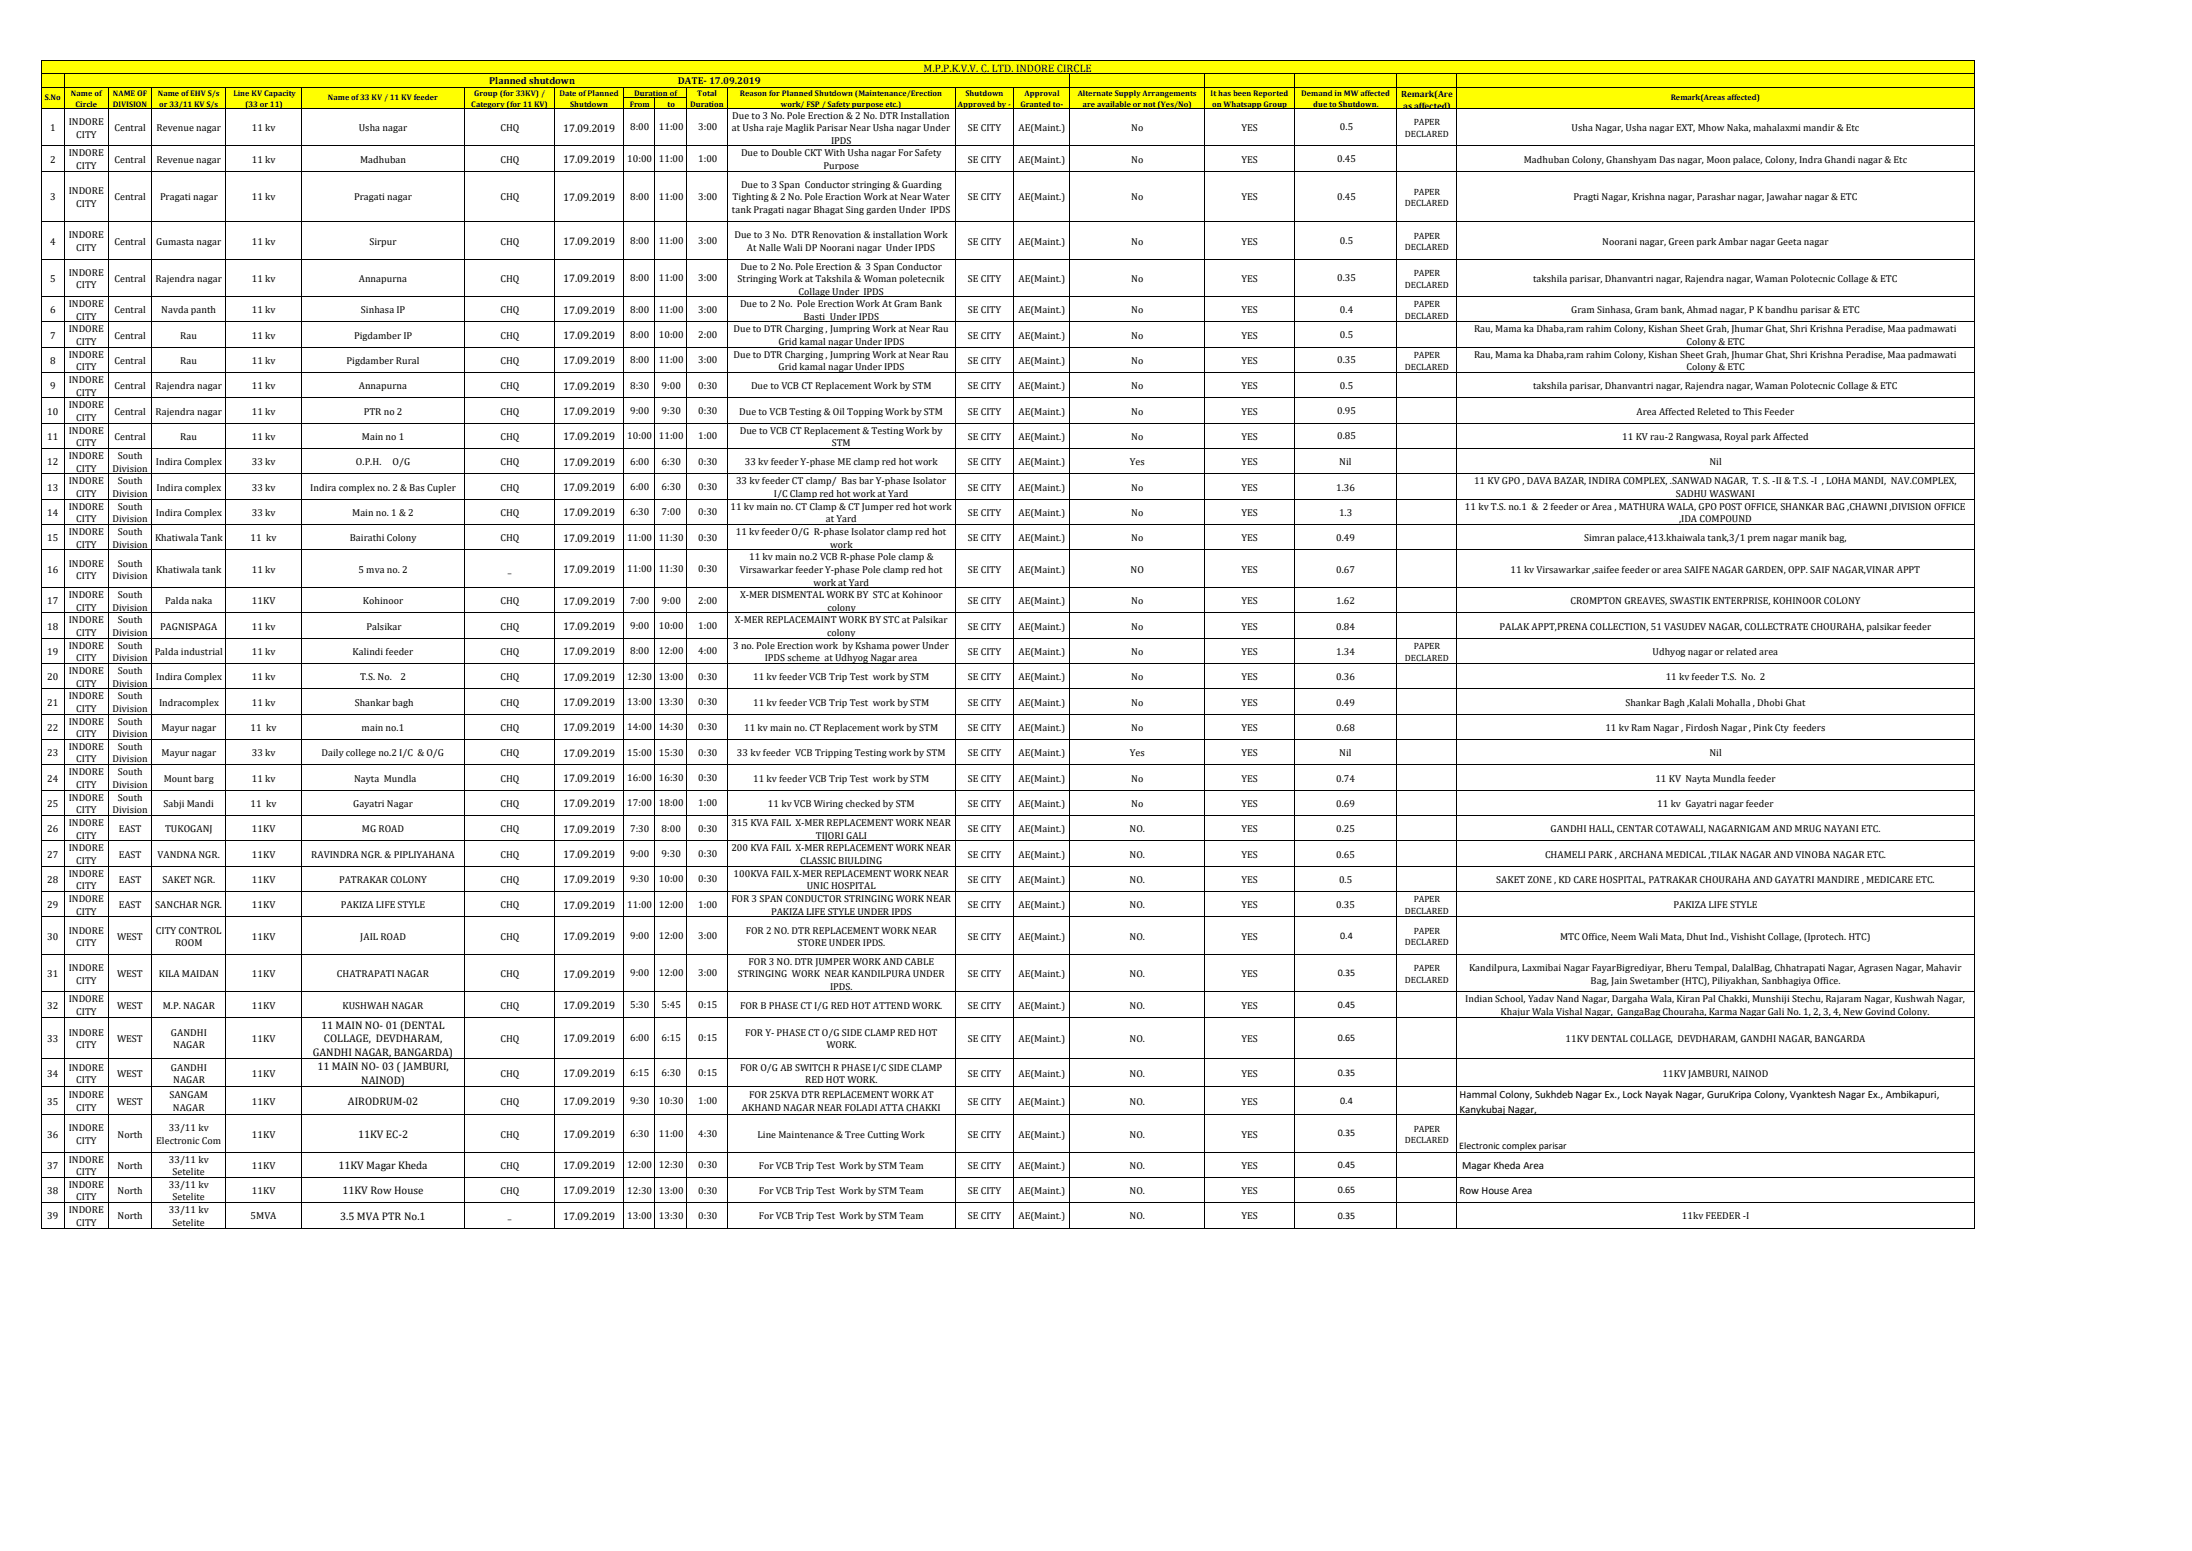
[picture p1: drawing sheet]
<svg xmlns="http://www.w3.org/2000/svg" width="297mm" height="210mm" viewBox="0 0 297 210" stroke-linecap="round" stroke-linejoin="round" font-family="sans-serif">
<defs><g id="words">
<g font-size="1.5">
<text x="125.1" y="9.7">M.P.P.K.V.V. C. LTD. INDORE CIRCLE</text>
<text x="76.3" y="17.8">17.09.2019</text>
<text x="76.3" y="22.1">17.09.2019</text>
<text x="76.3" y="27.2">17.09.2019</text>
<text x="76.3" y="33.1">17.09.2019</text>
<text x="76.3" y="38.2">17.09.2019</text>
<text x="76.3" y="42.5">17.09.2019</text>
<text x="76.3" y="45.9">17.09.2019</text>
<text x="76.3" y="49.3">17.09.2019</text>
<text x="76.3" y="52.8">17.09.2019</text>
<text x="76.3" y="56.2">17.09.2019</text>
<text x="76.3" y="59.6">17.09.2019</text>
<text x="76.3" y="63">17.09.2019</text>
<text x="76.3" y="66.5">17.09.2019</text>
<text x="76.3" y="69.9">17.09.2019</text>
<text x="76.3" y="73.3">17.09.2019</text>
<text x="76.3" y="77.6">17.09.2019</text>
<text x="76.3" y="81.8">17.09.2019</text>
<text x="76.3" y="85.3">17.09.2019</text>
<text x="76.3" y="88.7">17.09.2019</text>
<text x="76.3" y="92.1">17.09.2019</text>
<text x="76.3" y="95.6">17.09.2019</text>
<text x="76.3" y="99">17.09.2019</text>
<text x="76.3" y="102.4">17.09.2019</text>
<text x="76.3" y="105.9">17.09.2019</text>
<text x="76.3" y="109.3">17.09.2019</text>
<text x="76.3" y="112.7">17.09.2019</text>
<text x="76.3" y="116.1">17.09.2019</text>
<text x="76.3" y="119.6">17.09.2019</text>
<text x="76.3" y="123">17.09.2019</text>
<text x="76.3" y="127.3">17.09.2019</text>
<text x="76.3" y="132.4">17.09.2019</text>
<text x="76.3" y="136.6">17.09.2019</text>
<text x="42.4" y="143">GANDHI NAGAR, BANGARDA)</text>
<text x="43.5" y="139.3">11 MAIN NO- 01 (DENTAL</text>
<text x="43.9" y="141.1">COLLAGE, DEVDHARAM,</text>
<text x="76.3" y="141.1">17.09.2019</text>
<text x="43" y="144.9">11 MAIN NO- 03 ( JAMBURI,</text>
<text x="47.1" y="149.6">AIRODRUM-02</text>
<text x="48.9" y="146.8">NAINOD)</text>
<text x="76.3" y="145.8">17.09.2019</text>
<text x="76.3" y="149.6">17.09.2019</text>
<text x="197.7" y="148.7">Hammal Colony, Sukhdeb Nagar Ex., Lock Nayak Nagar, GuruKripa Colony, Vyanktesh Nagar Ex., Ambikapuri,</text>
<text x="48.5" y="154">11KV EC-2</text>
<text x="76.3" y="154">17.09.2019</text>
<text x="197.7" y="150.7">Kanykubaj Nagar,</text>
<text x="45.8" y="158.3">11KV Magar Kheda</text>
<text x="46.4" y="161.7">11KV Row House</text>
<text x="76.3" y="158.3">17.09.2019</text>
<text x="76.3" y="161.7">17.09.2019</text>
<text x="197.7" y="161.7">Row House Area</text>
<text x="198.1" y="158.3">Magar Kheda Area</text>
<text x="46.1" y="165.1">3.5 MVA PTR No.1</text>
<text x="76.3" y="165.1">17.09.2019</text>
</g>
<g font-size="1.4">
<text x="66.3" y="11.4">Planned shutdown</text>
<text x="91.8" y="11.4">DATE- 17.09.2019</text>
<text x="6.8" y="17.8">1</text>
<text x="9.3" y="16.9">INDORE</text>
<text x="15.5" y="17.8">Central</text>
<text x="21.2" y="17.8">Revenue nagar</text>
<text x="34.1" y="17.8">11 kv</text>
<text x="48.6" y="17.8">Usha nagar</text>
<text x="67.8" y="17.8">CHQ</text>
<text x="85.4" y="17.7">8:00</text>
<text x="89.2" y="17.7">11:00</text>
<text x="94.6" y="17.7">3:00</text>
<text x="99.2" y="17.8">at Usha raje Maglik Parisar Near Usha nagar Under</text>
<text x="99.2" y="16.1">Due to 3 No. Pole Erection &amp; 2 No. DTR Installation</text>
<text x="131.1" y="17.8">SE CITY</text>
<text x="138" y="17.8">AE(Maint.)</text>
<text x="153.2" y="17.8">No</text>
<text x="168.2" y="17.8">YES</text>
<text x="181.5" y="17.7">0.5</text>
<text x="212.9" y="17.8">Usha Nagar, Usha nagar EXT, Mhow Naka, mahalaxmi mandir &amp; Etc</text>
<text x="6.8" y="22">2</text>
<text x="9.3" y="21.2">INDORE</text>
<text x="10.3" y="18.6">CITY</text>
<text x="10.3" y="22.9">CITY</text>
<text x="15.5" y="22">Central</text>
<text x="21.2" y="22">Revenue nagar</text>
<text x="34.1" y="22">11 kv</text>
<text x="48.8" y="22">Madhuban</text>
<text x="67.8" y="22">CHQ</text>
<text x="85" y="21.9">10:00</text>
<text x="89.2" y="21.9">11:00</text>
<text x="94.6" y="21.9">1:00</text>
<text x="100.4" y="21.2">Due to Double CKT With Usha nagar For Safety</text>
<text x="111.6" y="22.9">Purpose</text>
<text x="112.6" y="19.5">IPDS</text>
<text x="131.1" y="22">SE CITY</text>
<text x="138" y="22">AE(Maint.)</text>
<text x="153.2" y="22">No</text>
<text x="168.2" y="22">YES</text>
<text x="181.1" y="21.9">0.45</text>
<text x="206.4" y="22">Madhuban Colony, Ghanshyam Das nagar, Moon palace, Colony, Indra Ghandi nagar &amp; Etc</text>
<text x="6.8" y="27.1">3</text>
<text x="9.3" y="26.3">INDORE</text>
<text x="10.3" y="28">CITY</text>
<text x="15.5" y="27.1">Central</text>
<text x="21.7" y="27.1">Pragati nagar</text>
<text x="34.1" y="27.1">11 kv</text>
<text x="48" y="27.1">Pragati nagar</text>
<text x="67.8" y="27.1">CHQ</text>
<text x="85.4" y="27.1">8:00</text>
<text x="89.2" y="27.1">11:00</text>
<text x="94.6" y="27.1">3:00</text>
<text x="99.2" y="28.8">tank Pragati nagar Bhagat Sing garden Under IPDS</text>
<text x="99.2" y="27.1">Tighting &amp; 2 No. Pole Eraction Work at Near Water</text>
<text x="100.4" y="25.4">Due to 3 Span Conductor stringing &amp; Guarding</text>
<text x="131.1" y="27.1">SE CITY</text>
<text x="138" y="27.1">AE(Maint.)</text>
<text x="153.2" y="27.1">No</text>
<text x="168.2" y="27.1">YES</text>
<text x="181.1" y="27.1">0.45</text>
<text x="213.1" y="27.1">Pragti Nagar, Krishna nagar, Parashar nagar, Jawahar nagar &amp; ETC</text>
<text x="6.8" y="33.1">4</text>
<text x="9.3" y="32.3">INDORE</text>
<text x="10.3" y="34">CITY</text>
<text x="15.5" y="33.1">Central</text>
<text x="21.2" y="33.1">Gumasta nagar</text>
<text x="34.1" y="33.1">11 kv</text>
<text x="50" y="33.1">Sirpur</text>
<text x="67.8" y="33.1">CHQ</text>
<text x="85.4" y="33">8:00</text>
<text x="89.2" y="33">11:00</text>
<text x="94.6" y="33">3:00</text>
<text x="99.5" y="32.3">Due to 3 No. DTR Renovation &amp; installation Work</text>
<text x="101.2" y="34">At Nalle Wali DP Noorani nagar Under IPDS</text>
<text x="131.1" y="33.1">SE CITY</text>
<text x="138" y="33.1">AE(Maint.)</text>
<text x="153.2" y="33.1">No</text>
<text x="168.2" y="33.1">YES</text>
<text x="181.5" y="33">0.5</text>
<text x="217" y="33.1">Noorani nagar, Green park Ambar nagar Geeta nagar</text>
<text x="6.8" y="38.2">5</text>
<text x="9.3" y="37.3">INDORE</text>
<text x="9.3" y="41.6">INDORE</text>
<text x="10.3" y="39">CITY</text>
<text x="15.5" y="38.2">Central</text>
<text x="21.1" y="38.2">Rajendra nagar</text>
<text x="34.1" y="38.2">11 kv</text>
<text x="48.6" y="38.2">Annapurna</text>
<text x="67.8" y="38.2">CHQ</text>
<text x="85.4" y="38.1">8:00</text>
<text x="89.2" y="38.1">11:00</text>
<text x="94.6" y="38.1">3:00</text>
<text x="99.9" y="38.2">Stringing Work at Takshila &amp; Woman poletecnik</text>
<text x="100.3" y="41.6">Due to 2 No. Pole Erection Work At Gram Bank</text>
<text x="100.3" y="36.5">Due to 2 No. Pole Erection &amp; 3 Span Conductor</text>
<text x="108.2" y="39.9">Collage Under IPDS</text>
<text x="131.1" y="38.2">SE CITY</text>
<text x="138" y="38.2">AE(Maint.)</text>
<text x="153.2" y="38.2">No</text>
<text x="168.2" y="38.2">YES</text>
<text x="181.1" y="38.1">0.35</text>
<text x="207.7" y="38.2">takshila parisar, Dhanvantri nagar, Rajendra nagar, Waman Polotecnic Collage &amp; ETC</text>
<text x="6.8" y="42.4">6</text>
<text x="6.8" y="45.9">7</text>
<text x="9.3" y="45">INDORE</text>
<text x="10.3" y="43.3">CITY</text>
<text x="10.3" y="46.7">CITY</text>
<text x="15.5" y="42.4">Central</text>
<text x="15.5" y="45.9">Central</text>
<text x="21.8" y="42.4">Navda panth</text>
<text x="24.4" y="45.9">Rau</text>
<text x="34.1" y="42.4">11 kv</text>
<text x="34.1" y="45.9">11 kv</text>
<text x="48" y="45.9">Pigdamber IP</text>
<text x="48.9" y="42.4">Sinhasa IP</text>
<text x="67.8" y="42.4">CHQ</text>
<text x="67.8" y="45.9">CHQ</text>
<text x="85.4" y="42.3">8:00</text>
<text x="85.4" y="45.8">8:00</text>
<text x="89.2" y="42.3">11:00</text>
<text x="89.2" y="45.8">10:00</text>
<text x="94.6" y="42.3">3:00</text>
<text x="94.6" y="45.8">2:00</text>
<text x="99.4" y="45">Due to DTR Charging , Jumpring Work at Near Rau</text>
<text x="105.5" y="46.7">Grid kamal nagar Under IPDS</text>
<text x="108.9" y="43.3">Basti Under IPDS</text>
<text x="131.1" y="42.4">SE CITY</text>
<text x="131.1" y="45.9">SE CITY</text>
<text x="138" y="42.4">AE(Maint.)</text>
<text x="138" y="45.9">AE(Maint.)</text>
<text x="153.2" y="42.4">No</text>
<text x="153.2" y="45.9">No</text>
<text x="168.2" y="42.4">YES</text>
<text x="168.2" y="45.9">YES</text>
<text x="181.5" y="42.3">0.4</text>
<text x="181.5" y="45.8">0.5</text>
<text x="199.7" y="45">Rau, Mama ka Dhaba,ram rahim Colony, Kishan Sheet Grah, Jhumar Ghat, Shri Krishna Peradise, Maa padmawati</text>
<text x="212.8" y="42.4">Gram Sinhasa, Gram bank, Ahmad nagar, P K bandhu parisar &amp; ETC</text>
<text x="228.5" y="46.7">Colony &amp; ETC</text>
<text x="6.8" y="49.3">8</text>
<text x="6.8" y="52.7">9</text>
<text x="9.3" y="48.4">INDORE</text>
<text x="9.3" y="51.9">INDORE</text>
<text x="10.3" y="50.1">CITY</text>
<text x="10.3" y="53.6">CITY</text>
<text x="15.5" y="49.3">Central</text>
<text x="15.5" y="52.7">Central</text>
<text x="21.1" y="52.7">Rajendra nagar</text>
<text x="24.4" y="49.3">Rau</text>
<text x="34.1" y="49.3">11 kv</text>
<text x="34.1" y="52.7">11 kv</text>
<text x="46.9" y="49.3">Pigdamber Rural</text>
<text x="48.6" y="52.7">Annapurna</text>
<text x="67.8" y="49.3">CHQ</text>
<text x="67.8" y="52.7">CHQ</text>
<text x="85.4" y="49.2">8:00</text>
<text x="85.4" y="52.6">8:30</text>
<text x="89.2" y="49.2">11:00</text>
<text x="89.6" y="52.6">9:00</text>
<text x="94.6" y="49.2">3:00</text>
<text x="94.6" y="52.6">0:30</text>
<text x="99.4" y="48.4">Due to DTR Charging , Jumpring Work at Near Rau</text>
<text x="101.7" y="52.7">Due to VCB CT Replacement Work by STM</text>
<text x="105.5" y="50.1">Grid kamal nagar Under IPDS</text>
<text x="131.1" y="49.3">SE CITY</text>
<text x="131.1" y="52.7">SE CITY</text>
<text x="138" y="49.3">AE(Maint.)</text>
<text x="138" y="52.7">AE(Maint.)</text>
<text x="153.2" y="49.3">No</text>
<text x="153.2" y="52.7">No</text>
<text x="168.2" y="49.3">YES</text>
<text x="168.2" y="52.7">YES</text>
<text x="181.1" y="49.2">0.35</text>
<text x="181.5" y="52.6">0.5</text>
<text x="199.7" y="48.4">Rau, Mama ka Dhaba,ram rahim Colony, Kishan Sheet Grah, Jhumar Ghat, Shri Krishna Peradise, Maa padmawati</text>
<text x="207.7" y="52.7">takshila parisar, Dhanvantri nagar, Rajendra nagar, Waman Polotecnic Collage &amp; ETC</text>
<text x="228.5" y="50.1">Colony &amp; ETC</text>
<text x="6.4" y="56.1">10</text>
<text x="6.4" y="59.6">11</text>
<text x="9.3" y="55.3">INDORE</text>
<text x="9.3" y="58.7">INDORE</text>
<text x="10.3" y="57">CITY</text>
<text x="15.5" y="56.1">Central</text>
<text x="15.5" y="59.6">Central</text>
<text x="21.1" y="56.1">Rajendra nagar</text>
<text x="24.4" y="59.6">Rau</text>
<text x="34.1" y="56.1">11 kv</text>
<text x="34.1" y="59.6">11 kv</text>
<text x="49" y="59.6">Main no 1</text>
<text x="49.3" y="56.1">PTR no 2</text>
<text x="67.8" y="56.1">CHQ</text>
<text x="67.8" y="59.6">CHQ</text>
<text x="85" y="59.5">10:00</text>
<text x="85.4" y="56.1">9:00</text>
<text x="89.2" y="59.5">11:00</text>
<text x="89.6" y="56.1">9:30</text>
<text x="94.6" y="56.1">0:30</text>
<text x="94.6" y="59.5">1:00</text>
<text x="100.1" y="56.1">Due to VCB Testing &amp; Oil Topping Work by STM</text>
<text x="100.2" y="58.7">Due to VCB CT Replacement &amp; Testing Work by</text>
<text x="131.1" y="56.1">SE CITY</text>
<text x="131.1" y="59.6">SE CITY</text>
<text x="138" y="56.1">AE(Maint.)</text>
<text x="138" y="59.6">AE(Maint.)</text>
<text x="153.2" y="56.1">No</text>
<text x="153.2" y="59.6">No</text>
<text x="168.2" y="56.1">YES</text>
<text x="168.2" y="59.6">YES</text>
<text x="181.1" y="56.1">0.95</text>
<text x="181.1" y="59.5">0.85</text>
<text x="219.7" y="59.6">11 KV rau-2 Rangwasa, Royal park Affected</text>
<text x="221.7" y="56.1">Area Affected Releted to This Feeder</text>
<text x="6.4" y="63">12</text>
<text x="9.3" y="62.2">INDORE</text>
<text x="9.3" y="65.6">INDORE</text>
<text x="10.3" y="60.4">CITY</text>
<text x="10.3" y="63.8">CITY</text>
<text x="15.2" y="63.8">Division</text>
<text x="16" y="62.2">South</text>
<text x="16" y="65.6">South</text>
<text x="21.1" y="63">Indira Complex</text>
<text x="34.1" y="63">33 kv</text>
<text x="48.2" y="63">O.P.H.</text>
<text x="53.2" y="63">O/G</text>
<text x="67.8" y="63">CHQ</text>
<text x="85.4" y="62.9">6:00</text>
<text x="89.6" y="62.9">6:30</text>
<text x="94.6" y="62.9">0:30</text>
<text x="99.7" y="65.6">33 kv feeder CT clamp/ Bas bar Y-phase Isolator</text>
<text x="100.9" y="63">33 kv feeder Y-phase ME clamp red hot work</text>
<text x="112.7" y="60.4">STM</text>
<text x="131.1" y="63">SE CITY</text>
<text x="138" y="63">AE(Maint.)</text>
<text x="153.1" y="63">Yes</text>
<text x="168.2" y="63">YES</text>
<text x="181.4" y="63">Nil</text>
<text x="199.7" y="65.6">11 KV GPO , DAVA BAZAR, INDIRA COMPLEX, .SANWAD NAGAR, T. S. -II &amp; T.S. -I , LOHA MANDI, NAV.COMPLEX,</text>
<text x="231.6" y="63">Nil</text>
<text x="6.4" y="66.4">13</text>
<text x="6.4" y="69.9">14</text>
<text x="9.3" y="69">INDORE</text>
<text x="10.3" y="67.3">CITY</text>
<text x="10.3" y="70.7">CITY</text>
<text x="15.2" y="67.3">Division</text>
<text x="15.2" y="70.7">Division</text>
<text x="16" y="69">South</text>
<text x="21.1" y="69.9">Indira Complex</text>
<text x="21.2" y="66.4">Indira complex</text>
<text x="34.1" y="66.4">33 kv</text>
<text x="34.1" y="69.9">33 kv</text>
<text x="42" y="66.4">Indira complex no. 2 &amp; Bas Cupler</text>
<text x="47.7" y="69.9">Main no. 1 &amp; 2</text>
<text x="67.8" y="66.4">CHQ</text>
<text x="67.8" y="69.9">CHQ</text>
<text x="85.4" y="66.3">6:00</text>
<text x="85.4" y="69.8">6:30</text>
<text x="89.6" y="66.3">6:30</text>
<text x="89.6" y="69.8">7:00</text>
<text x="94.6" y="66.3">0:30</text>
<text x="94.6" y="69.8">0:30</text>
<text x="98.9" y="69">11 kv main no. CT Clamp &amp; CT Jumper red hot work</text>
<text x="104.8" y="67.3">I/C Clamp red hot work at Yard</text>
<text x="111.9" y="70.7">at Yard</text>
<text x="131.1" y="66.4">SE CITY</text>
<text x="131.1" y="69.9">SE CITY</text>
<text x="138" y="66.4">AE(Maint.)</text>
<text x="138" y="69.9">AE(Maint.)</text>
<text x="153.2" y="66.4">No</text>
<text x="153.2" y="69.9">No</text>
<text x="168.2" y="66.4">YES</text>
<text x="168.2" y="69.9">YES</text>
<text x="181" y="66.4">1.36</text>
<text x="181.4" y="69.9">1.3</text>
<text x="198.4" y="69">11 kv T.S. no.1 &amp; 2 feeder or Area , MATHURA WALA, GPO POST OFFICE, SHANKAR BAG ,CHAWNI ,DIVISION OFFICE</text>
<text x="227" y="67.3">SADHU WASWANI</text>
<text x="227.4" y="70.7">,IDA COMPOUND</text>
<text x="6.4" y="73.3">15</text>
<text x="6.4" y="77.6">16</text>
<text x="9.3" y="72.4">INDORE</text>
<text x="9.3" y="76.7">INDORE</text>
<text x="10.3" y="74.1">CITY</text>
<text x="15.2" y="74.1">Division</text>
<text x="16" y="72.4">South</text>
<text x="16" y="76.7">South</text>
<text x="21" y="73.3">Khatiwala Tank</text>
<text x="21.2" y="77.6">Khatiwala tank</text>
<text x="34" y="73.3">11 kv</text>
<text x="34.1" y="77.6">11 kv</text>
<text x="47.4" y="73.3">Bairathi Colony</text>
<text x="48.6" y="77.6">5 mva no. 2</text>
<text x="67.8" y="73.3">CHQ</text>
<text x="68.8" y="77.6">_</text>
<text x="85" y="73.2">11:00</text>
<text x="85" y="77.4">11:00</text>
<text x="89.2" y="73.2">11:30</text>
<text x="89.2" y="77.4">11:30</text>
<text x="94.6" y="73.2">0:30</text>
<text x="94.6" y="77.4">0:30</text>
<text x="99.7" y="72.4">11 kv feeder O/G R-phase Isolator clamp red hot</text>
<text x="100.2" y="77.6">Virsawarkar feeder Y-phase Pole clamp red hot</text>
<text x="101.5" y="75.9">11 kv main no.2 VCB R-phase Pole clamp &amp;</text>
<text x="112.5" y="74.1">work</text>
<text x="131.1" y="73.3">SE CITY</text>
<text x="131.1" y="77.6">SE CITY</text>
<text x="138" y="73.3">AE(Maint.)</text>
<text x="138" y="77.6">AE(Maint.)</text>
<text x="153.1" y="77.6">NO</text>
<text x="153.2" y="73.3">No</text>
<text x="168.2" y="73.3">YES</text>
<text x="168.2" y="77.6">YES</text>
<text x="181" y="73.3">0.49</text>
<text x="181" y="77.6">0.67</text>
<text x="204.6" y="77.6">11 kv Virsawarkar ,saifee feeder or area SAIFE NAGAR GARDEN, OPP. SAIF NAGAR,VINAR APPT</text>
<text x="214.6" y="73.3">Simran palace,413.khaiwala tank,3/1 prem nagar manik bag,</text>
<text x="6.4" y="81.8">17</text>
<text x="9.3" y="81">INDORE</text>
<text x="10.3" y="78.4">CITY</text>
<text x="10.3" y="82.7">CITY</text>
<text x="15.2" y="78.4">Division</text>
<text x="15.2" y="82.7">Division</text>
<text x="16" y="81">South</text>
<text x="22.4" y="81.8">Palda naka</text>
<text x="34.1" y="81.8">11KV</text>
<text x="49.1" y="81.8">Kohinoor</text>
<text x="67.8" y="81.8">CHQ</text>
<text x="85.4" y="81.7">7:00</text>
<text x="89.6" y="81.7">9:00</text>
<text x="94.6" y="81.7">2:00</text>
<text x="100.3" y="81">X-MER DISMENTAL WORK BY STC at Kohinoor</text>
<text x="110.2" y="79.3">work at Yard</text>
<text x="112.1" y="82.7">colony</text>
<text x="131.1" y="81.8">SE CITY</text>
<text x="138" y="81.8">AE(Maint.)</text>
<text x="153.2" y="81.8">No</text>
<text x="168.2" y="81.8">YES</text>
<text x="181" y="81.8">1.62</text>
<text x="212.8" y="81.8">CROMPTON GREAVES, SWASTIK ENTERPRISE, KOHINOOR COLONY</text>
<text x="6.4" y="85.2">18</text>
<text x="6.4" y="88.7">19</text>
<text x="9.3" y="84.4">INDORE</text>
<text x="9.3" y="87.8">INDORE</text>
<text x="10.3" y="86.1">CITY</text>
<text x="10.3" y="89.5">CITY</text>
<text x="15.2" y="86.1">Division</text>
<text x="15.2" y="89.5">Division</text>
<text x="16" y="84.4">South</text>
<text x="16" y="87.8">South</text>
<text x="21" y="88.7">Palda industrial</text>
<text x="21.7" y="85.2">PAGNISPAGA</text>
<text x="34.1" y="85.2">11 kv</text>
<text x="34.1" y="88.7">11 kv</text>
<text x="47.8" y="88.7">Kalindi feeder</text>
<text x="49.7" y="85.2">Palsikar</text>
<text x="67.8" y="85.2">CHQ</text>
<text x="67.8" y="88.7">CHQ</text>
<text x="85.4" y="85.1">9:00</text>
<text x="85.4" y="88.6">8:00</text>
<text x="89.2" y="85.1">10:00</text>
<text x="89.2" y="88.6">12:00</text>
<text x="94.6" y="85.1">1:00</text>
<text x="94.6" y="88.6">4:00</text>
<text x="99.3" y="87.8">3 no. Pole Erection work by Kshama power Under</text>
<text x="99.5" y="84.4">X-MER REPLACEMAINT WORK BY STC at Palsikar</text>
<text x="103.6" y="89.5">IPDS scheme at Udhyog Nagar area</text>
<text x="112" y="86.1">colony</text>
<text x="131.1" y="85.2">SE CITY</text>
<text x="131.1" y="88.7">SE CITY</text>
<text x="138" y="85.2">AE(Maint.)</text>
<text x="138" y="88.7">AE(Maint.)</text>
<text x="153.2" y="85.2">No</text>
<text x="153.2" y="88.7">No</text>
<text x="168.2" y="85.2">YES</text>
<text x="168.2" y="88.7">YES</text>
<text x="181" y="85.2">0.84</text>
<text x="181" y="88.7">1.34</text>
<text x="203.1" y="85.2">PALAK APPT,PRENA COLLECTION, 51 VASUDEV NAGAR, COLLECTRATE CHOURAHA, palsikar feeder</text>
<text x="223.9" y="88.7">Udhyog nagar or related area</text>
<text x="6.4" y="92.1">20</text>
<text x="6.4" y="95.5">21</text>
<text x="9.3" y="91.2">INDORE</text>
<text x="9.3" y="94.7">INDORE</text>
<text x="10.3" y="92.9">CITY</text>
<text x="15.2" y="92.9">Division</text>
<text x="16" y="91.2">South</text>
<text x="16" y="94.7">South</text>
<text x="21.1" y="92.1">Indira Complex</text>
<text x="21.5" y="95.5">Indracomplex</text>
<text x="34.1" y="92.1">11 kv</text>
<text x="34.1" y="95.5">11 kv</text>
<text x="48.1" y="95.5">Shankar bagh</text>
<text x="48.8" y="92.1">T.S. No.</text>
<text x="54.3" y="92.1">2</text>
<text x="67.8" y="92.1">CHQ</text>
<text x="67.8" y="95.5">CHQ</text>
<text x="85" y="92">12:30</text>
<text x="85" y="95.4">13:00</text>
<text x="89.2" y="92">13:00</text>
<text x="89.2" y="95.4">13:30</text>
<text x="94.6" y="92">0:30</text>
<text x="94.6" y="95.4">0:30</text>
<text x="102" y="92.1">11 kv feeder VCB Trip Test work by STM</text>
<text x="102" y="95.5">11 kv feeder VCB Trip Test work by STM</text>
<text x="131.1" y="92.1">SE CITY</text>
<text x="131.1" y="95.5">SE CITY</text>
<text x="138" y="92.1">AE(Maint.)</text>
<text x="138" y="95.5">AE(Maint.)</text>
<text x="153.2" y="92.1">No</text>
<text x="153.2" y="95.5">No</text>
<text x="168.2" y="92.1">YES</text>
<text x="168.2" y="95.5">YES</text>
<text x="181" y="92.1">0.36</text>
<text x="181" y="95.5">0.49</text>
<text x="220.2" y="95.5">Shankar Bagh ,Kalali Mohalla , Dhobi Ghat</text>
<text x="225.6" y="92.1">11 kv feeder T.S. No. 2</text>
<text x="6.4" y="99">22</text>
<text x="9.3" y="98.1">INDORE</text>
<text x="9.3" y="101.5">INDORE</text>
<text x="10.3" y="96.4">CITY</text>
<text x="10.3" y="99.8">CITY</text>
<text x="15.2" y="96.4">Division</text>
<text x="15.2" y="99.8">Division</text>
<text x="16" y="98.1">South</text>
<text x="16" y="101.5">South</text>
<text x="21.9" y="99">Mayur nagar</text>
<text x="34" y="99">11 kv</text>
<text x="49" y="99">main no.1</text>
<text x="67.8" y="99">CHQ</text>
<text x="85" y="98.9">14:00</text>
<text x="89.2" y="98.9">14:30</text>
<text x="94.6" y="98.9">0:30</text>
<text x="100.8" y="99">11 kv main no. CT Replacement work by STM</text>
<text x="131.1" y="99">SE CITY</text>
<text x="138" y="99">AE(Maint.)</text>
<text x="153.2" y="99">No</text>
<text x="168.2" y="99">YES</text>
<text x="181" y="99">0.68</text>
<text x="217.5" y="99">11 kv Ram Nagar , Firdosh Nagar , Pink Cty feeders</text>
<text x="6.4" y="102.4">23</text>
<text x="6.4" y="105.8">24</text>
<text x="9.3" y="105">INDORE</text>
<text x="10.3" y="103.2">CITY</text>
<text x="10.3" y="106.7">CITY</text>
<text x="15.2" y="103.2">Division</text>
<text x="15.2" y="106.7">Division</text>
<text x="16" y="105">South</text>
<text x="21.9" y="102.4">Mayur nagar</text>
<text x="22.2" y="105.8">Mount barg</text>
<text x="34.1" y="102.4">33 kv</text>
<text x="34.1" y="105.8">11 kv</text>
<text x="43.6" y="102.4">Daily college no.2 I/C &amp; O/G</text>
<text x="48" y="105.8">Nayta Mundla</text>
<text x="67.8" y="102.4">CHQ</text>
<text x="67.8" y="105.8">CHQ</text>
<text x="85" y="102.3">15:00</text>
<text x="85" y="105.7">16:00</text>
<text x="89.2" y="102.3">15:30</text>
<text x="89.2" y="105.7">16:30</text>
<text x="94.6" y="102.3">0:30</text>
<text x="94.6" y="105.7">0:30</text>
<text x="99.8" y="102.4">33 kv feeder VCB Tripping Testing work by STM</text>
<text x="102" y="105.8">11 kv feeder VCB Trip Test work by STM</text>
<text x="131.1" y="102.4">SE CITY</text>
<text x="131.1" y="105.8">SE CITY</text>
<text x="138" y="102.4">AE(Maint.)</text>
<text x="138" y="105.8">AE(Maint.)</text>
<text x="153.1" y="102.4">Yes</text>
<text x="153.2" y="105.8">No</text>
<text x="168.2" y="102.4">YES</text>
<text x="168.2" y="105.8">YES</text>
<text x="181" y="105.8">0.74</text>
<text x="181.4" y="102.4">Nil</text>
<text x="224.2" y="105.8">11 KV Nayta Mundla feeder</text>
<text x="231.6" y="102.4">Nil</text>
<text x="6.4" y="109.2">25</text>
<text x="6.4" y="112.7">26</text>
<text x="9.3" y="108.4">INDORE</text>
<text x="9.3" y="111.8">INDORE</text>
<text x="10.3" y="110.1">CITY</text>
<text x="10.3" y="113.5">CITY</text>
<text x="15.2" y="110.1">Division</text>
<text x="16" y="108.4">South</text>
<text x="16.1" y="112.7">EAST</text>
<text x="22.1" y="109.2">Sabji Mandi</text>
<text x="22.4" y="112.7">TUKOGANJ</text>
<text x="34" y="109.2">11 kv</text>
<text x="34.1" y="112.7">11KV</text>
<text x="47.8" y="109.2">Gayatri Nagar</text>
<text x="49" y="112.7">MG ROAD</text>
<text x="67.8" y="109.2">CHQ</text>
<text x="67.8" y="112.7">CHQ</text>
<text x="85" y="109.2">17:00</text>
<text x="85.4" y="112.6">7:30</text>
<text x="89.2" y="109.2">18:00</text>
<text x="89.6" y="112.6">8:00</text>
<text x="94.6" y="109.2">1:00</text>
<text x="94.6" y="112.6">0:30</text>
<text x="99.1" y="111.8">315 KVA FAIL X-MER REPLACEMENT WORK NEAR</text>
<text x="104" y="109.2">11 kv VCB Wiring checked by STM</text>
<text x="110.5" y="113.5">TIJORI GALI</text>
<text x="131.1" y="109.2">SE CITY</text>
<text x="131.1" y="112.7">SE CITY</text>
<text x="138" y="109.2">AE(Maint.)</text>
<text x="138" y="112.7">AE(Maint.)</text>
<text x="153" y="112.7">NO.</text>
<text x="153.2" y="109.2">No</text>
<text x="168.2" y="109.2">YES</text>
<text x="168.2" y="112.7">YES</text>
<text x="181" y="109.2">0.69</text>
<text x="181" y="112.7">0.25</text>
<text x="210.1" y="112.7">GANDHI HALL, CENTAR COTAWALI, NAGARNIGAM AND MRUG NAYANI ETC.</text>
<text x="224.5" y="109.2">11 kv Gayatri nagar feeder</text>
<text x="6.4" y="116.1">27</text>
<text x="6.4" y="119.5">28</text>
<text x="9.3" y="115.3">INDORE</text>
<text x="9.3" y="118.7">INDORE</text>
<text x="10.3" y="116.9">CITY</text>
<text x="16.1" y="116.1">EAST</text>
<text x="16.1" y="119.5">EAST</text>
<text x="21.3" y="116.1">VANDNA NGR.</text>
<text x="22" y="119.5">SAKET NGR.</text>
<text x="34.1" y="116.1">11KV</text>
<text x="34.1" y="119.5">11KV</text>
<text x="42.2" y="116.1">RAVINDRA NGR. &amp; PIPLIYAHANA</text>
<text x="45.9" y="119.5">PATRAKAR COLONY</text>
<text x="67.8" y="116.1">CHQ</text>
<text x="67.8" y="119.5">CHQ</text>
<text x="85.4" y="116">9:00</text>
<text x="85.4" y="119.4">9:30</text>
<text x="89.2" y="119.4">10:00</text>
<text x="89.6" y="116">9:30</text>
<text x="94.6" y="116">0:30</text>
<text x="94.6" y="119.4">0:30</text>
<text x="99.1" y="115.3">200 KVA FAIL X-MER REPLACEMENT WORK NEAR</text>
<text x="99.4" y="118.7">100KVA FAIL X-MER REPLACEMENT WORK NEAR</text>
<text x="108.4" y="116.9">CLASSIC BIULDING</text>
<text x="131.1" y="116.1">SE CITY</text>
<text x="131.1" y="119.5">SE CITY</text>
<text x="138" y="116.1">AE(Maint.)</text>
<text x="138" y="119.5">AE(Maint.)</text>
<text x="153" y="116.1">NO.</text>
<text x="153" y="119.5">NO.</text>
<text x="168.2" y="116.1">YES</text>
<text x="168.2" y="119.5">YES</text>
<text x="181" y="116.1">0.65</text>
<text x="181.4" y="119.5">0.5</text>
<text x="202.7" y="119.5">SAKET ZONE , KD CARE HOSPITAL, PATRAKAR CHOURAHA AND GAYATRI MANDIRE , MEDICARE ETC.</text>
<text x="209.3" y="116.1">CHAMELI PARK , ARCHANA MEDICAL ,TILAK NAGAR AND VINOBA NAGAR ETC.</text>
<text x="6.4" y="123">29</text>
<text x="9.3" y="122.1">INDORE</text>
<text x="10.3" y="120.4">CITY</text>
<text x="10.3" y="123.8">CITY</text>
<text x="16.1" y="123">EAST</text>
<text x="21" y="123">SANCHAR NGR.</text>
<text x="34.1" y="123">11KV</text>
<text x="46.2" y="123">PAKIZA LIFE STYLE</text>
<text x="67.8" y="123">CHQ</text>
<text x="85" y="122.9">11:00</text>
<text x="89.2" y="122.9">12:00</text>
<text x="94.6" y="122.9">1:00</text>
<text x="99.1" y="122.1">FOR 3 SPAN CONDUCTOR STRINGING WORK NEAR</text>
<text x="104.5" y="123.8">PAKIZA LIFE STYLE UNDER IPDS</text>
<text x="109.3" y="120.4">UNIC HOSPITAL</text>
<text x="131.1" y="123">SE CITY</text>
<text x="138" y="123">AE(Maint.)</text>
<text x="153" y="123">NO.</text>
<text x="168.2" y="123">YES</text>
<text x="181" y="123">0.35</text>
<text x="226.7" y="123">PAKIZA LIFE STYLE</text>
<text x="6.4" y="127.2">30</text>
<text x="9.3" y="126.4">INDORE</text>
<text x="9.3" y="131.5">INDORE</text>
<text x="10.3" y="128.1">CITY</text>
<text x="15.9" y="127.2">WEST</text>
<text x="21.1" y="126.4">CITY CONTROL</text>
<text x="23.7" y="128.1">ROOM</text>
<text x="34.1" y="127.2">11KV</text>
<text x="48.8" y="127.2">JAIL ROAD</text>
<text x="67.8" y="127.2">CHQ</text>
<text x="85.4" y="127.1">9:00</text>
<text x="89.2" y="127.1">12:00</text>
<text x="94.6" y="127.1">3:00</text>
<text x="101" y="126.4">FOR 2 NO. DTR REPLACEMENT WORK NEAR</text>
<text x="101.4" y="130.6">FOR 3 NO. DTR JUMPER WORK AND CABLE</text>
<text x="108" y="128.1">STORE UNDER IPDS.</text>
<text x="131.1" y="127.2">SE CITY</text>
<text x="138" y="127.2">AE(Maint.)</text>
<text x="153" y="127.2">NO.</text>
<text x="168.2" y="127.2">YES</text>
<text x="181.6" y="127.1">0.4</text>
<text x="199" y="131.5">Kandilpura, Laxmibai Nagar FayarBigrediyar, Bheru Tempal, DalalBag, Chhatrapati Nagar, Agrasen Nagar, Mahavir</text>
<text x="211.3" y="127.2">MTC Office, Neem Wali Mata, Dhut Ind., Vishisht Collage, (Iprotech. HTC)</text>
<text x="6.4" y="132.3">31</text>
<text x="6.4" y="136.5">32</text>
<text x="9.3" y="135.7">INDORE</text>
<text x="10.3" y="133.2">CITY</text>
<text x="10.3" y="137.4">CITY</text>
<text x="15.9" y="132.3">WEST</text>
<text x="15.9" y="136.5">WEST</text>
<text x="21.5" y="132.3">KILA MAIDAN</text>
<text x="22.1" y="136.5">M.P. NAGAR</text>
<text x="34.1" y="132.3">11KV</text>
<text x="34.1" y="136.5">11KV</text>
<text x="45.6" y="132.3">CHATRAPATI NAGAR</text>
<text x="46.4" y="136.5">KUSHWAH NAGAR</text>
<text x="67.8" y="132.3">CHQ</text>
<text x="67.8" y="136.5">CHQ</text>
<text x="85.4" y="132.2">9:00</text>
<text x="85.4" y="136.5">5:30</text>
<text x="89.2" y="132.2">12:00</text>
<text x="89.6" y="136.5">5:45</text>
<text x="94.6" y="132.2">3:00</text>
<text x="94.6" y="136.5">0:15</text>
<text x="100" y="132.3">STRINGING WORK NEAR KANDILPURA UNDER</text>
<text x="100.3" y="136.5">FOR B PHASE CT I/G RED HOT ATTEND WORK.</text>
<text x="112.5" y="134">IPDS.</text>
<text x="131.1" y="132.3">SE CITY</text>
<text x="131.1" y="136.5">SE CITY</text>
<text x="138" y="132.3">AE(Maint.)</text>
<text x="138" y="136.5">AE(Maint.)</text>
<text x="153" y="132.3">NO.</text>
<text x="153" y="136.5">NO.</text>
<text x="168.2" y="132.3">YES</text>
<text x="168.2" y="136.5">YES</text>
<text x="181.2" y="132.1">0.35</text>
<text x="181.2" y="136.4">0.45</text>
<text x="198.5" y="135.7">Indian School, Yadav Nand Nagar, Dargaha Wala, Kiran Pal Chakki, Munshiji Stechu, Rajaram Nagar, Kushwah Nagar,</text>
<text x="203.3" y="137.4">Khajur Wala Vishal Nagar, GangaBag Chouraha, Karma Nagar Gali No. 1, 2, 3, 4, New Govind Colony.</text>
<text x="215.5" y="133.2">Bag, Jain Swetamber (HTC), Piliyakhan, Sanbhagiya Office.</text>
<text x="6.4" y="141.1">33</text>
<text x="9.3" y="140.2">INDORE</text>
<text x="10.3" y="141.9">CITY</text>
<text x="15.9" y="141.1">WEST</text>
<text x="23.2" y="140.2">GANDHI</text>
<text x="23.5" y="141.9">NAGAR</text>
<text x="34.1" y="141.1">11KV</text>
<text x="67.8" y="141.1">CHQ</text>
<text x="85.4" y="141">6:00</text>
<text x="89.6" y="141">6:15</text>
<text x="94.6" y="141">0:15</text>
<text x="100.9" y="140.2">FOR Y- PHASE CT O/G SIDE CLAMP RED HOT</text>
<text x="111.9" y="141.9">WORK.</text>
<text x="131.1" y="141.1">SE CITY</text>
<text x="138" y="141.1">AE(Maint.)</text>
<text x="153" y="141.1">NO.</text>
<text x="168.2" y="141.1">YES</text>
<text x="181.2" y="141">0.65</text>
<text x="212.1" y="141.1">11KV DENTAL COLLAGE, DEVDHARAM, GANDHI NAGAR, BANGARDA</text>
<text x="6.4" y="145.8">34</text>
<text x="6.4" y="149.6">35</text>
<text x="9.3" y="144.9">INDORE</text>
<text x="9.3" y="148.7">INDORE</text>
<text x="10.3" y="146.6">CITY</text>
<text x="15.9" y="145.8">WEST</text>
<text x="15.9" y="149.6">WEST</text>
<text x="22.9" y="148.7">SANGAM</text>
<text x="23.2" y="144.9">GANDHI</text>
<text x="23.5" y="146.6">NAGAR</text>
<text x="34.1" y="145.8">11KV</text>
<text x="34.1" y="149.6">11KV</text>
<text x="67.8" y="145.8">CHQ</text>
<text x="67.8" y="149.6">CHQ</text>
<text x="85.4" y="145.7">6:15</text>
<text x="85.4" y="149.5">9:30</text>
<text x="89.2" y="149.5">10:30</text>
<text x="89.6" y="145.7">6:30</text>
<text x="94.6" y="145.7">0:15</text>
<text x="94.6" y="149.5">1:00</text>
<text x="100.3" y="144.9">FOR O/G AB SWITCH R PHASE I/C SIDE CLAMP</text>
<text x="101.5" y="148.7">FOR 25KVA DTR REPLACEMENT WORK AT</text>
<text x="109.1" y="146.6">RED HOT WORK.</text>
<text x="131.1" y="145.8">SE CITY</text>
<text x="131.1" y="149.6">SE CITY</text>
<text x="138" y="145.8">AE(Maint.)</text>
<text x="138" y="149.6">AE(Maint.)</text>
<text x="153" y="145.8">NO.</text>
<text x="153" y="149.6">NO.</text>
<text x="168.2" y="145.8">YES</text>
<text x="168.2" y="149.6">YES</text>
<text x="181.2" y="145.7">0.35</text>
<text x="181.6" y="149.4">0.4</text>
<text x="225.2" y="145.8">11KV JAMBURI, NAINOD</text>
<text x="6.4" y="154">36</text>
<text x="9.3" y="153.2">INDORE</text>
<text x="10.3" y="150.4">CITY</text>
<text x="10.3" y="154.8">CITY</text>
<text x="15.9" y="154">North</text>
<text x="21.2" y="154.8">Electronic Com</text>
<text x="22.9" y="153.2">33/11 kv</text>
<text x="23.4" y="150.4">NAGAR</text>
<text x="34.1" y="154">11KV</text>
<text x="67.8" y="154">CHQ</text>
<text x="85.4" y="153.9">6:30</text>
<text x="89.2" y="153.9">11:00</text>
<text x="94.6" y="153.9">4:30</text>
<text x="100.5" y="150.4">AKHAND NAGAR NEAR FOLADI ATTA CHAKKI</text>
<text x="102.6" y="154">Line Maintenance &amp; Tree Cutting Work</text>
<text x="131.1" y="154">SE CITY</text>
<text x="138" y="154">AE(Maint.)</text>
<text x="153" y="154">NO.</text>
<text x="168.2" y="154">YES</text>
<text x="181.2" y="153.8">0.35</text>
<text x="197.7" y="155.6">Electronic complex parisar</text>
<text x="6.4" y="158.2">37</text>
<text x="6.4" y="161.7">38</text>
<text x="9.3" y="157.4">INDORE</text>
<text x="9.3" y="160.8">INDORE</text>
<text x="10.3" y="159.1">CITY</text>
<text x="15.9" y="158.2">North</text>
<text x="15.9" y="161.7">North</text>
<text x="22.9" y="157.4">33/11 kv</text>
<text x="22.9" y="160.8">33/11 kv</text>
<text x="23.4" y="159.1">Setelite</text>
<text x="34.1" y="158.2">11KV</text>
<text x="34.1" y="161.7">11KV</text>
<text x="67.8" y="158.2">CHQ</text>
<text x="67.8" y="161.7">CHQ</text>
<text x="85" y="158.2">12:00</text>
<text x="85" y="161.6">12:30</text>
<text x="89.2" y="158.2">12:30</text>
<text x="89.2" y="161.6">13:00</text>
<text x="94.6" y="158.2">0:30</text>
<text x="94.6" y="161.6">0:30</text>
<text x="102.8" y="158.2">For VCB Trip Test Work by STM Team</text>
<text x="102.8" y="161.7">For VCB Trip Test Work by STM Team</text>
<text x="131.1" y="158.2">SE CITY</text>
<text x="131.1" y="161.7">SE CITY</text>
<text x="138" y="158.2">AE(Maint.)</text>
<text x="138" y="161.7">AE(Maint.)</text>
<text x="153" y="158.2">NO.</text>
<text x="153" y="161.7">NO.</text>
<text x="168.2" y="158.2">YES</text>
<text x="168.2" y="161.7">YES</text>
<text x="181.2" y="158.1">0.45</text>
<text x="181.2" y="161.5">0.65</text>
<text x="6.4" y="165.1">39</text>
<text x="9.3" y="164.2">INDORE</text>
<text x="10.3" y="162.5">CITY</text>
<text x="10.3" y="165.9">CITY</text>
<text x="15.9" y="165.1">North</text>
<text x="22.9" y="164.2">33/11 kv</text>
<text x="23.4" y="162.5">Setelite</text>
<text x="23.4" y="165.9">Setelite</text>
<text x="34" y="165.1">5MVA</text>
<text x="68.8" y="165.1">_</text>
<text x="85" y="165">13:00</text>
<text x="89.2" y="165">13:30</text>
<text x="94.6" y="165">0:30</text>
<text x="102.8" y="165.1">For VCB Trip Test Work by STM Team</text>
<text x="131.1" y="165.1">SE CITY</text>
<text x="138" y="165.1">AE(Maint.)</text>
<text x="153" y="165.1">NO.</text>
<text x="168.2" y="165.1">YES</text>
<text x="181.2" y="165">0.35</text>
<text x="227.8" y="165.1">11kv FEEDER -I</text>
</g>
<g font-size="1.2">
<text x="189.8" y="13.1">Remark(Are</text>
<text x="190.1" y="14.7">as affected)</text>
<text x="191.5" y="17">PAPER</text>
<text x="190.3" y="18.5">DECLARED</text>
<text x="190.3" y="27.9">DECLARED</text>
<text x="191.5" y="26.3">PAPER</text>
<text x="190.3" y="33.9">DECLARED</text>
<text x="191.5" y="32.3">PAPER</text>
<text x="190.3" y="39">DECLARED</text>
<text x="191.5" y="37.4">PAPER</text>
<text x="191.5" y="41.6">PAPER</text>
<text x="190.3" y="43.2">DECLARED</text>
<text x="190.3" y="50">DECLARED</text>
<text x="191.5" y="48.5">PAPER</text>
<text x="190.3" y="89.4">DECLARED</text>
<text x="191.5" y="87.9">PAPER</text>
<text x="190.3" y="123.7">DECLARED</text>
<text x="191.5" y="122.2">PAPER</text>
<text x="190.3" y="128">DECLARED</text>
<text x="191.5" y="126.4">PAPER</text>
<text x="191.5" y="131.5">PAPER</text>
<text x="190.3" y="133.1">DECLARED</text>
<text x="190.3" y="154.8">DECLARED</text>
<text x="191.5" y="153.2">PAPER</text>
</g>
<g font-size="1.1">
<text x="6.1" y="13.5">S.No</text>
<text x="9.6" y="13">Name of</text>
<text x="10.2" y="14.4">Circle</text>
<text x="15.3" y="13">NAME OF</text>
<text x="15.3" y="14.4">DIVISION</text>
<text x="21.4" y="13">Name of EHV S/s</text>
<text x="21.5" y="14.4">or 33/11 KV S/s</text>
<text x="31.6" y="13">Line KV Capacity</text>
<text x="33.2" y="14.4">(33 or 11)</text>
<text x="44.4" y="13.5">Name of 33 KV / 11 KV feeder</text>
<text x="63.8" y="14.4">Category (for 11 KV)</text>
<text x="64.2" y="13">Group (for 33KV) /</text>
<text x="75.8" y="13">Date of Planned</text>
<text x="77.2" y="14.4">Shutdown</text>
<text x="85.3" y="14.4">From</text>
<text x="85.9" y="13">Duration of</text>
<text x="90.4" y="14.4">to</text>
<text x="93.5" y="14.4">Duration</text>
<text x="94.5" y="13">Total</text>
<text x="100.2" y="13">Reason for Planned Shutdown (Maintenance/Erection</text>
<text x="105.8" y="14.4">work/ FSP / Safety purpose etc.)</text>
<text x="129.8" y="14.4">Approved by -</text>
<text x="130.8" y="13">Shutdown</text>
<text x="138.2" y="14.4">Granted to-</text>
<text x="138.8" y="13">Approval</text>
<text x="146" y="13">Alternate Supply Arrangements</text>
<text x="146.7" y="14.4">are available or not (Yes/No)</text>
<text x="164" y="13">It has been Reported</text>
<text x="164.2" y="14.4">on Whatsapp Group</text>
<text x="176.3" y="13">Demand in MW affected</text>
<text x="177.9" y="14.4">due to Shutdown.</text>
<text x="226.3" y="13.5">Remark(Areas affected)</text>
</g>
</g></defs>
<path d="M5.7 8.2h261.7v6.5h-261.7z" fill-rule="evenodd" fill="#ff0"/>
<g fill="#fff">
<path d="M8.7 14.6h6v5.2h-6z" fill-rule="evenodd"/>
<path d="M129.3 14.6h15.6v5.2h-15.6z" fill-rule="evenodd"/>
<path d="M8.7 19.7h6v3.5h-6z" fill-rule="evenodd"/>
<path d="M129.3 19.7h15.6v3.5h-15.6z" fill-rule="evenodd"/>
<path d="M8.7 23.2h6v6.8h-6z" fill-rule="evenodd"/>
<path d="M129.3 23.2h15.6v6.8h-15.6z" fill-rule="evenodd"/>
<path d="M8.7 30h6v5.1h-6z" fill-rule="evenodd"/>
<path d="M129.3 30h15.6v5.1h-15.6z" fill-rule="evenodd"/>
<path d="M8.7 35.1h6v5.1h-6z" fill-rule="evenodd"/>
<path d="M129.3 35.1h15.6v5.1h-15.6z" fill-rule="evenodd"/>
<path d="M8.7 40.1h6v3.5h-6z" fill-rule="evenodd"/>
<path d="M129.3 40.1h15.6v3.5h-15.6z" fill-rule="evenodd"/>
<path d="M8.7 43.6h6v3.4h-6z" fill-rule="evenodd"/>
<path d="M129.3 43.6h15.6v3.4h-15.6z" fill-rule="evenodd"/>
<path d="M8.7 47h6v3.5h-6z" fill-rule="evenodd"/>
<path d="M129.3 47h15.6v3.5h-15.6z" fill-rule="evenodd"/>
<path d="M8.7 50.4h6v3.5h-6z" fill-rule="evenodd"/>
<path d="M129.3 50.4h15.6v3.5h-15.6z" fill-rule="evenodd"/>
<path d="M8.7 53.9h6v3.4h-6z" fill-rule="evenodd"/>
<path d="M129.3 53.9h15.6v3.4h-15.6z" fill-rule="evenodd"/>
<path d="M8.7 57.3h6v3.5h-6z" fill-rule="evenodd"/>
<path d="M129.3 57.3h15.6v3.5h-15.6z" fill-rule="evenodd"/>
<path d="M8.7 60.7h6v3.5h-6z" fill-rule="evenodd"/>
<path d="M129.3 60.7h15.6v3.5h-15.6z" fill-rule="evenodd"/>
<path d="M8.7 64.1h6v3.5h-6z" fill-rule="evenodd"/>
<path d="M129.3 64.1h15.6v3.5h-15.6z" fill-rule="evenodd"/>
<path d="M8.7 67.6h6v3.4h-6z" fill-rule="evenodd"/>
<path d="M129.3 67.6h15.6v3.4h-15.6z" fill-rule="evenodd"/>
<path d="M8.7 71h6v3.5h-6z" fill-rule="evenodd"/>
<path d="M129.3 71h15.6v3.5h-15.6z" fill-rule="evenodd"/>
<path d="M8.7 74.4h6v5.2h-6z" fill-rule="evenodd"/>
<path d="M129.3 74.4h15.6v5.2h-15.6z" fill-rule="evenodd"/>
<path d="M8.7 79.5h6v3.5h-6z" fill-rule="evenodd"/>
<path d="M129.3 79.5h15.6v3.5h-15.6z" fill-rule="evenodd"/>
<path d="M8.7 82.9h6v3.5h-6z" fill-rule="evenodd"/>
<path d="M129.3 82.9h15.6v3.5h-15.6z" fill-rule="evenodd"/>
<path d="M8.7 86.4h6v3.4h-6z" fill-rule="evenodd"/>
<path d="M98.5 86.4h46.4v3.4h-46.4z" fill-rule="evenodd"/>
<path d="M8.7 89.8h6v3.5h-6z" fill-rule="evenodd"/>
<path d="M129.3 89.8h15.6v3.5h-15.6z" fill-rule="evenodd"/>
<path d="M8.7 93.2h6v3.5h-6z" fill-rule="evenodd"/>
<path d="M129.3 93.2h15.6v3.5h-15.6z" fill-rule="evenodd"/>
<path d="M8.7 96.7h6v3.4h-6z" fill-rule="evenodd"/>
<path d="M129.3 96.7h15.6v3.4h-15.6z" fill-rule="evenodd"/>
<path d="M8.7 100.1h6v3.5h-6z" fill-rule="evenodd"/>
<path d="M129.3 100.1h15.6v3.5h-15.6z" fill-rule="evenodd"/>
<path d="M8.7 103.5h6v3.5h-6z" fill-rule="evenodd"/>
<path d="M129.3 103.5h15.6v3.5h-15.6z" fill-rule="evenodd"/>
<path d="M8.7 107h6v3.4h-6z" fill-rule="evenodd"/>
<path d="M129.3 107h15.6v3.4h-15.6z" fill-rule="evenodd"/>
<path d="M8.7 110.4h6v3.5h-6z" fill-rule="evenodd"/>
<path d="M129.3 110.4h15.6v3.5h-15.6z" fill-rule="evenodd"/>
<path d="M8.7 113.8h6v3.5h-6z" fill-rule="evenodd"/>
<path d="M129.3 113.8h15.6v3.5h-15.6z" fill-rule="evenodd"/>
<path d="M8.7 117.2h6v3.5h-6z" fill-rule="evenodd"/>
<path d="M129.3 117.2h15.6v3.5h-15.6z" fill-rule="evenodd"/>
<path d="M8.7 120.7h6v3.4h-6z" fill-rule="evenodd"/>
<path d="M129.3 120.7h15.6v3.4h-15.6z" fill-rule="evenodd"/>
<path d="M8.7 124.1h6v5.1h-6z" fill-rule="evenodd"/>
<path d="M129.3 124.1h15.6v5.1h-15.6z" fill-rule="evenodd"/>
<path d="M8.7 129.2h6v5.1h-6z" fill-rule="evenodd"/>
<path d="M129.3 129.2h15.6v5.1h-15.6z" fill-rule="evenodd"/>
<path d="M8.7 134.3h6v3.4h-6z" fill-rule="evenodd"/>
<path d="M129.3 134.3h15.6v3.4h-15.6z" fill-rule="evenodd"/>
<path d="M8.7 137.7h6v28.6h-6z" fill-rule="evenodd"/>
<path d="M129.3 137.7h15.6v28.6h-15.6z" fill-rule="evenodd"/>
<path d="M197.3 162.8h70.1v3.5h-70.1z" fill-rule="evenodd"/>
</g>
<g fill="none" stroke="#000" stroke-width=".14">
<path d="M5.6 8.1v158.2M5.7 8.1h261.8M5.7 10h261.8M5.7 11.8h261.8M5.7 14.7h261.8M5.7 19.7h261.8M8.7 10.1v156.2M14.7 11.9v154.4M20.6 11.9v154.4M30.6 11.9v154.4M40.8 11.9v154.4M62.9 11.9v154.4"/>
<path d="M75.2 11.9v154.4M84.4 11.9v154.4M84.5 13.2h8.5M88.7 13.3v153M92.9 11.9v154.4M98.5 11.9v154.4M129.4 11.9v154.4M137.3 11.9v154.4M144.9 10.1v156.2M163.2 10.1v156.2M175.3 10.1v156.2M189.2 10.1v156.2"/>
<path d="M197.4 10.1v156.2M267.4 8.2v158.1M5.7 23.2h261.8M5.7 30h261.8M5.7 35.1h261.8M5.7 40.2h261.8M5.7 43.6h261.8M5.7 47h261.8M5.7 50.4h261.8M5.7 53.9h261.8M5.7 57.3h261.8M5.7 60.7h261.8"/>
<path d="M5.7 64.2h261.8M5.7 67.6h261.8M5.7 71h261.8M5.7 74.5h261.8M5.7 79.5h261.8M5.7 83h261.8M5.7 86.4h261.8M5.7 89.8h261.8M5.7 93.3h261.8M5.7 96.7h261.8M5.7 100.1h261.8M5.7 103.5h261.8"/>
<path d="M5.7 107h261.8M5.7 110.4h261.8M5.7 113.8h261.8M5.7 117.3h261.8M5.7 120.7h261.8M5.7 124.1h261.8M5.7 129.2h261.8M5.7 134.3h261.8M5.7 137.7h261.8M5.7 143.3h261.8M5.7 147.1h261.8M5.7 150.9h261.8"/>
<path d="M5.7 156h261.8M5.7 159.4h261.8M5.7 162.8h261.8M5.7 166.3h261.8"/>
</g>
<use href="#words"/>
</svg>
